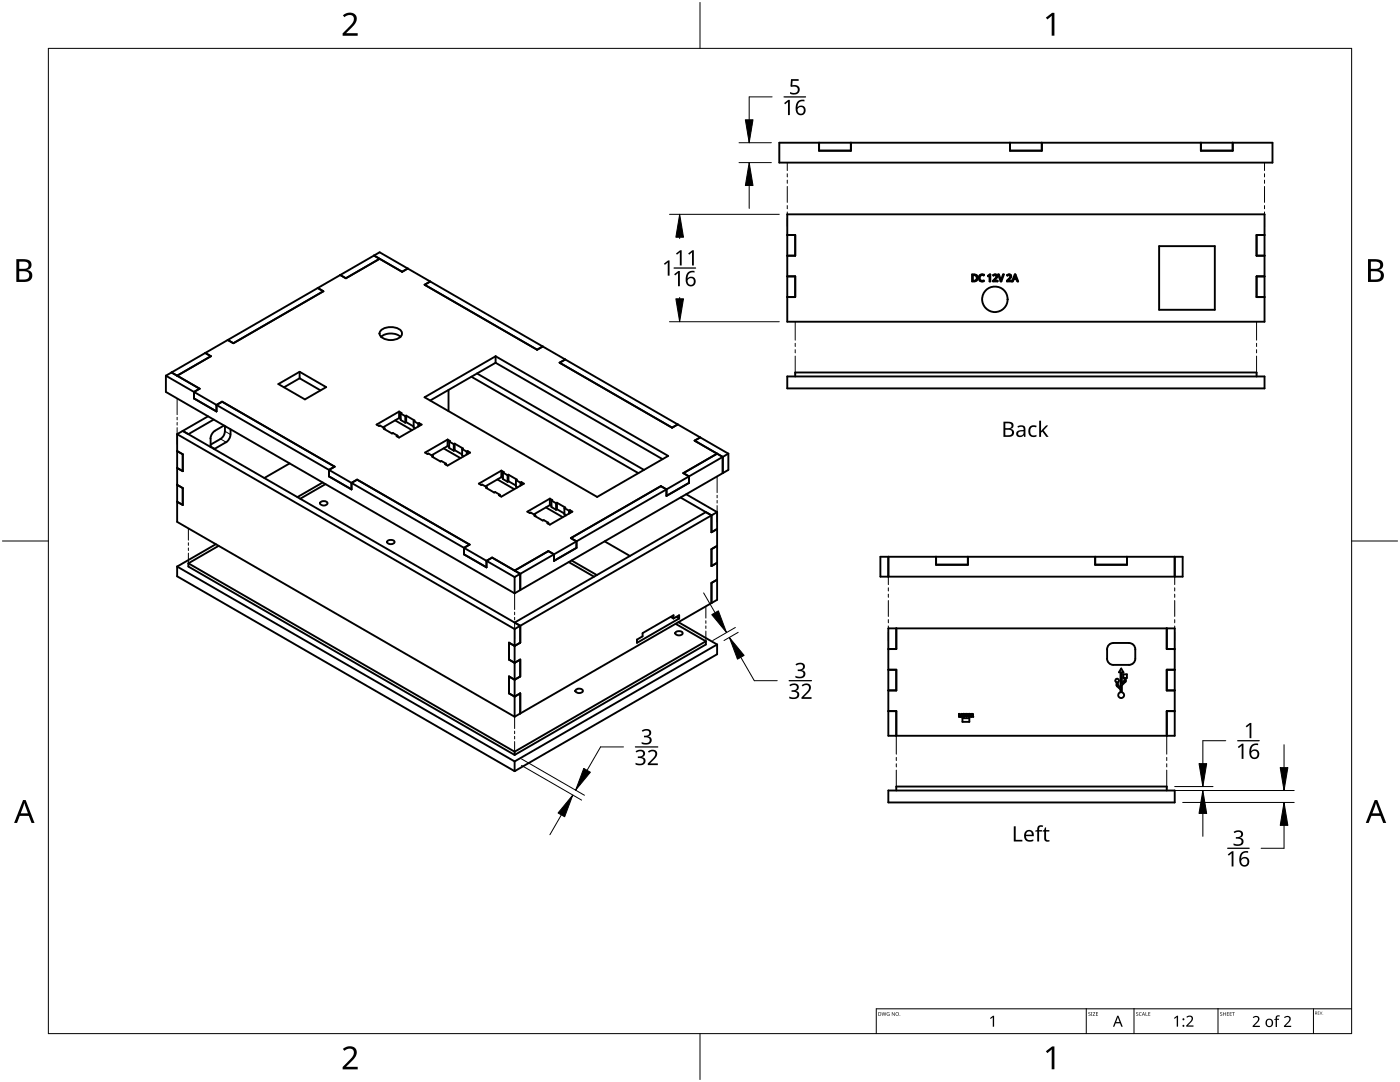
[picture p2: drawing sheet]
<svg xmlns="http://www.w3.org/2000/svg" width="279mm" height="216mm" viewBox="0 0 279 216" stroke-linecap="round" stroke-linejoin="round" font-family="sans-serif">
<g fill="none" stroke="#000" stroke-width=".38">
<path d="M155.5 28.5h98.5v3.9h-98.5zM163.5 28.5v1.6h6.3v-1.6M201.6 28.5v1.6h6.3v-1.6M239.7 28.5v1.6h6.3v-1.6M63.4 57.5l1.1 .6-17.9 10.4-1.1-.7M63.4 57.5l-17.9 10.3M67.9 54.9l-4.5 2.6M74.6 51l5.7 3.2 1.1-.6M74.6 51l1.2-.7 32.5 18.8M74.6 51l-6.7 3.9M75.8 51.6l-6.8 3.9-1.1-.6M85.9 56.2l-1.2 .6 22.5 13 1.1-.7"/>
<path d="M157.1 42.8h95.3v21.4h-95.3zM157.1 46.9h1.6v4.1h-1.6M157.1 55.1h1.6v4.2h-1.6M194 54.8a.75 .75 0 0 1 1 .3 .75 .75 0 0 1-.4 1l-.6 .1zM194.2 54.9a.59 .59 0 0 1 .7 .6 .59 .59 0 0 1-.7 .5zM195.5 54.9l.5-.2 .4 .1-.1 .2a.57 .57 0 0 0-.8 .5 .57 .57 0 0 0 .8 .5v.1a.73 .73 0 0 1-.9-.2 .73 .73 0 0 1 .1-1zM197.1 55l.5-.2v1.4h-.1v-1.3l-.3 .3zM198.2 54.9a.5 .5 0 0 1 .8 .1 .5 .5 0 0 1-.3 .7l-.3 .3h.7v.2h-.9l.3-.6a.39 .39 0 0 0 .4-.3 .39 .39 0 0 0-.4-.4l-.2 .1zM199.2 54.8h.2l.4 1.2 .4-1.2h.1l-.5 1.4h-.1zM201 54.9a.5 .5 0 0 1 .8 .1 .5 .5 0 0 1-.3 .7l-.4 .3h.8v.2h-.9l.3-.6a.39 .39 0 0 0 .3-.3 .39 .39 0 0 0-.3-.4l-.2 .1zM202.5 54.8h.2l.5 1.4h-.2l-.1-.5h-.6l-.2 .5h-.1zM202.6 54.9l.2 .7h-.4z"/>
<path d="M231.3 49.1h11.1v12.7h-11.1zM252.4 46.9h-1.6v4.1h1.6M252.4 55.1h-1.6v4.2h1.6M33.1 75l59.5 34.3M33.1 75v3.2l69.6 40.2M34.2 74.3l5.6 3.3-1.1 .6v1.3l4.5 2.6v-1.3l1.1-.6 22.5 12.9-1.1 .7v1.3l4.5 2.6v-1.3l1.1-.7 22.4 13-1.1 .6M41 70.4l1.1 .7-6.7 3.9M41 70.4l-7.9 4.6M45.5 67.8l-4.5 2.6M55.6 76.6l4.2-2.4 5.3 3-4.2 2.5zM59.8 74.2v1.3M59.8 75.5l-3.1 1.8"/>
<path d="M59.8 75.5l4.2 2.4M76 67.2a3.1 3.1 0 0 1 3.9 0M76.1 65.9a3.4 3.4 0 0 1 3.8 0 1.08 1.08 0 0 1 .2 1.1 1.08 1.08 0 0 1-1 .7 2.98 2.98 0 0 1-3.3-.8l-.1-.4zM84.7 79.3l14.2-8.2 34.5 19.9-14.2 8.2zM89.5 77.8v4.2M94.1 75.2l33.3 19.2M95.2 74.5l33.3 19.3M98.9 72.4l-13 7.5M98.9 72.4l33.3 19.2M98.9 71.1v1.3M108.3 69.1l37.1 21.4M112.8 71.7l-1.1 .7 22.4 12.9 1.2-.6"/>
<path d="M157.1 75.1h95.3v2.4h-95.3zM158.7 75.1v-.8h92.1v.8M35.4 96.7l1.1 .7v3.4l-1.1-.7M35.4 86.6l67.3 38.9M35.4 90l1.1 .7v3.3l-1.1-.6M35.4 86.6v17.5l67.3 38.9M36.5 86l-1.1 .6M36.5 86l67.3 38.9M41.5 83.1l-5 2.9M42 89v.2M42 87.5v1.5M42.6 83.7l-5 2.9"/>
<path d="M42.9 86l-.6 .6-.3 .9M42.9 89.5l-.2 .1M44 87.6l-2 1.1M44.7 84.9l-1.8 1M44.9 86.1l-.3 .9-.6 .6M44.9 85v1.1M45.1 88.2l-2.2 1.3M46 86.7l-.3 .9-.6 .7M46 85.7v1M57.8 92.5l-5 2.9M64.4 96.3l-5 2.9M65 96.6l-5.1 2.9"/>
<path d="M76.7 85.4v.2M76.7 85.4l-.1 .1 1.6 1 .2-.1 .9 .5M78.9 83.9l3.3 1.9M79.3 86.9v.2M79.6 83.4l.4 .2M79.6 82.1l-4.4 2.6 .4 .3 .2-.1 .9 .5M79.6 82.1l.5 .3-.1 .1M79.6 83.4l-3.1 1.9M79.6 82.1v1.3M80 82.5l.9 .5M80 82.5v1.3l.9 .5M80.9 83v1.3"/>
<path d="M81.1 84.2l-.2 .1M81.1 84.2l1.5 .9M81.1 82.9l-.2 .1M81.1 82.9l1.6 1-.1 .1M81.1 82.9v1.3M82.6 84v1.3l.2 .2M82.6 84l.9 .5M83.5 84.5v.6M83.7 84.4l.4 .3-4.5 2.6-.4-.3 .1-.1M83.7 84.4l-.2 .1M83.7 84.4v.6M86.4 91v.2"/>
<path d="M86.4 91l-.2 .1 1.7 1 .2-.1 .9 .5M88.5 89.5l3.4 1.9M89 92.5v.2M89.3 89l.3 .2M89.3 89l-3.2 1.9M89.3 87.7l-4.5 2.6 .5 .3 .2-.1 .9 .5M89.3 87.7l.5 .3-.2 .1M89.3 87.7v1.3M89.6 88.1v1.3l1 .5M89.6 88.1l1 .5M90.6 88.6v1.3M90.7 88.5v1.3"/>
<path d="M90.7 89.8l1.5 .9M90.7 89.8l-.1 .1M90.7 88.5l1.7 1-.2 .1M90.7 88.5l-.1 .1M92.2 89.6v1.3l.3 .2M92.2 89.6l1 .5M93.2 90.1v.6M93.3 90l.5 .3-4.5 2.6-.5-.3 .2-.1M93.3 90l-.1 .1M93.3 90v.6M97.2 97.2l-.2 .1 1.6 1 .2-.1 .9 .5M97.2 97.2v.2"/>
<path d="M99.3 95.7l3.3 1.9M99.7 98.7v.2M100.1 95.2l.3 .2M100.1 93.9l-4.5 2.6 .5 .3 .1-.1 1 .5M100.1 93.9l.5 .3-.2 .1M100.1 95.2l-3.2 1.9M100.1 93.9v1.3M100.4 94.3l.9 .5M100.4 94.3v1.3l.9 .5M101.3 94.8v1.3M101.5 96l1.5 .9M101.5 94.7l1.6 1-.1 .1"/>
<path d="M101.5 94.7l-.2 .1M101.5 96l-.2 .1M101.5 94.7v1.3M103 95.8v1.3l.3 .2M103 95.8l.9 .5M103.9 96.3v.6M104.1 96.2v.6M104.1 96.2l.5 .3-4.5 2.6-.5-.3 .1-.1M104.1 96.2l-.2 .1M109.7 99.5l-4.5 2.6 .5 .3 .2-.1 .9 .5M109.7 99.5l.5 .3-.1 .1M109.7 99.5v1.3"/>
<path d="M110.1 99.9v1.3l.9 .5M110.1 99.9l.9 .5M133 97.7l-22.4 12.9M133 97.7l-1.1-.7-18 10.4 1.2 .6v1.3l-4.5 2.6v-1.3M135.8 99.3l6.2 3.5M136.9 98.6l6.2 3.6M137.5 95.1v1.3l-4.5 2.5v-1.2M137.5 95.1l-4.5 2.6M139.7 87.3l-1.1 .6 5.6 3.3M143.1 90.5l-6.7 3.9 1.1 .7M144.2 91.2v3.2M144.2 94.4l-40.4 23.3"/>
<path d="M144.2 91.2l-6.7 3.9M145.4 90.5v3.3l-1.2 .6M145.4 90.5l-1.2 .7M35.4 113.1l67.3 38.8M35.4 113.1v1.9l67.3 38.9M37.6 112.4l65.1 37.6M37.6 112.4v.7l65.1 37.5M43.1 108.6l-7.7 4.5M43.6 108.9l-6 3.5M63.9 100.2l.7-.2a.54 .54 0 0 1 .7 .6l-.2 .1a.91 .91 0 0 1-1.3-.3zM77.3 108l.7-.3a.6 .6 0 0 1 .7 .5 .88 .88 0 0 1-1.5 0zM92.6 109.3v1.3l4.5 2.6v-1.3l1.1-.6 5.6 3.2"/>
<path d="M92.6 109.3l10.1 5.9M102.7 115.2v3.2M103.8 114.5v3.2M103.8 117.7l-1.1 .7M103.8 114.5l-1.1 .7M106.8 102.8l-.1 .1 1.6 1 .2-.1 .9 .5M106.8 102.8v.2M108.9 101.3l3.4 1.9M109.4 104.3v.2M109.7 100.8l.4 .2M109.7 100.8l-3.2 1.8M110.6 110.6l-6.8 3.9"/>
<path d="M110.6 110.6l-1.2-.6-6.7 3.9M111 100.4v1.3M111.2 100.3v1.3M111.2 101.6l1.4 .9M111.2 100.3l-.2 .1M111.2 100.3l1.6 1-.2 .1M111.2 101.6l-.2 .1M112.6 101.4v1.3l.3 .1M112.6 101.4l1 .5M113.5 112.2l5.1 2.9M113.6 101.9v.6M113.7 101.8l.5 .3-4.5 2.6-.5-.3 .2-.1"/>
<path d="M113.7 101.8l-.1 .1M113.7 101.8v.6M114.1 111.8l5 2.9M120.7 108l5 2.9M140.9 102.2l-38.2 22M142 102.8v3.4l1.1-.6M142 102.8l-38.2 22.1M143.1 102.2v17.5l-1.1 .6M143.1 115.7l-1.1 .6v4M143.1 108.9l-1.1 .7v3.3l1.1-.6M143.1 102.2l-1.1 .6M175.7 111.1h60.3v4h-60.3z"/>
<path d="M177.3 111.1v4M186.8 111.1v1.6h6.4v-1.6M218.6 111.1v1.6h6.3v-1.6M234.4 111.1v4M102.7 125.5v17.5M103.8 124.9v3.3l-1.1 .7-1.1-.7v3.4l1.1 .7 1.1-.7v3.4l-1.1 .6-1.1-.6v3.4l1.1 .6 1.1-.6v4M103.8 124.9l-1.1 .6M114.9 137.7l.7-.3a.55 .55 0 0 1 .7 .6 .96 .96 0 0 1-1.5-.1zM133.9 123.1l.5 .3M134.4 123.4v-.6l-6.2 3.5v.7l-1.1 .6v.7l8.4-4.9M134.4 123.4l1.1-.6v.6M134.8 126.2l.7-.3a.56 .56 0 0 1 .7 .5 .86 .86 0 0 1-1.5 0z"/>
<path d="M134.8 124.5l6.1 3.5M135 123.1l.5 .3M135.4 124.1l7.7 4.5M140.9 128v.6l-38.2 22M140.9 128l-38.2 22M142 120.3l-38.2 22.1M143.1 128.6l-40.4 23.3M143.1 128.6v1.9l-40.4 23.4M177.3 125.4h57.1v21.4h-57.1zM177.3 133.6h1.6v4.2h-1.6M178.9 125.4v4.1h-1.6M220.9 131.4a1.25 1.25 0 0 0 1.3 1.3h3.1a1.25 1.25 0 0 0 1.3-1.3"/>
<path d="M220.9 129.5v1.9M222.2 128.3a1.23 1.23 0 0 0-1.3 1.3M222.8 136.1a.37 .37 0 0 1-.1-.5 .37 .37 0 0 1 .5 0 .37 .37 0 0 1-.1 .5M222.8 136.7l.1 .2M222.8 136.1v.6M222.9 136.9l.7 .7v.5a.59 .59 0 0 0-.4 .9 .59 .59 0 0 0 1 0 .59 .59 0 0 0-.3-.9M223.1 136.1v.6M224.4 135.9l-.5 .4v-2.1h.3l-.4-.8-.5 .8h.3v3l-.5-.5M224.4 135.8v.1M224.4 135.8v-.5h-.2v-.7h.7v.7h-.2l-.1 .8M224.6 136l-.7 .7v1.4M225.3 128.3a1.23 1.23 0 0 1 1.3 1.3"/>
<path d="M225.3 128.3h-3.1M226.6 129.5v1.9M232.9 125.4v4.1h1.5M234.4 133.6h-1.5v4.2h1.5M102.7 150v.6M102.7 151.9v2M103.8 142.4l-1.1 .6M177.3 157.7h57.1v2.4h-57.1zM177.3 141.9h1.6v4.9M178.9 157.7v-.8h54v.8M191.4 142.5v.5v-.6l.3 .5M191.4 142.5h.1"/>
<path d="M191.4 142.5l.2 .5 .3-.5M191.7 142.9h.1M191.9 142.5l.1 .5v-.6l-.3 .5M191.9 142.5h.1M192.1 143.3h1.4v.7h-1.4zM192.4 142.4h-.1M192.7 142.4h.4l-.2 .1v.5v-.5zM193.8 142.4l.4 .1-.1 .3 .1 .2-.2-.2-.2 .2zM193.9 142.5h.2v.2h-.2zM234.4 141.9h-1.5v4.9"/>
<circle cx="198.5" cy="59.7" r="2.54"/>
<circle cx="192.3" cy="142.7" r=".21"/>
<circle cx="192.4" cy="142.7" r=".28"/>
<circle cx="193.4" cy="142.7" r=".23"/>
<circle cx="193.4" cy="142.7" r=".3"/>
</g>
<path d="M42 89l.9 .5M44 87.6l1.1 .6M44.9 86.1l1.1 .6" fill="none" stroke="#000" stroke-width=".2"/>
<g fill="none" stroke="#000" stroke-width=".2">
<path d="M157.1 32.4v1.6M157.1 34.7v.6M157.1 35.9v.7M157.1 37.2v3.2M252.4 32.4v1.6M252.4 34.7v.6M252.4 35.9v.7M252.4 37.2v3.2M157.1 41v.7M157.1 42.3v.6M157.1 43.6v1.5M252.4 41v.7"/>
<path d="M252.4 42.3v.6M252.4 43.6v1.5M35.4 79.5v3.2M158.7 64.2v3.7M158.7 68.5v.6M158.7 69.8v.6M158.7 71v3.7M250.8 64.2v3.7M250.8 68.5v.6M250.8 69.8v.6M250.8 71v3.7M35.4 83.3v.5"/>
<path d="M35.4 84.3v.5M35.4 85.3v3.3M143.1 95.1v3.2M143.1 98.8v.5M143.1 99.9v.5M37.6 105.4v2.4M37.6 108.3v.5M37.6 109.3v.6M37.6 110.4v2.3M102.7 118.4v3.2M143.1 100.9v3.2M177.3 115.1v1.6"/>
<path d="M177.3 117.3v.6M177.3 118.6v.6M177.3 119.8v3.2M234.4 115.1v1.6M234.4 117.3v.6M234.4 118.6v.6M234.4 119.8v3.2M102.7 122.1v.6M102.7 123.2v.5M102.7 124.2v3.3M140.9 121v2.3M140.9 123.9v.5"/>
<path d="M140.9 124.9v.5M140.9 125.9v2.4M177.3 123.6v.7M177.3 124.9v.6M177.3 126.2v1.6M234.4 123.6v.7M234.4 124.9v.6M234.4 126.2v1.6M102.7 143v2.4M102.7 145.9v.5M102.7 146.9v.5M102.7 148v2.3"/>
<path d="M178.9 146.8v3.7M178.9 151.1v.7M178.9 152.4v.6M178.9 153.7v3.6M232.9 146.8v3.7M232.9 151.1v.7M232.9 152.4v.6M232.9 153.7v3.6"/>
</g>
<path d="M9.7 9.7h260v196.5h-260z" fill="none" stroke="#000" stroke-width=".2"/>
<path d="M139.7 .5v9.2M.5 108h9.2M269.7 108h9.2M139.7 206.2v9.2" fill="none" stroke="#000" stroke-width=".2"/>
<g fill="#000">
<path d="M68.4 3.1a1.64 1.64 0 0 1 2.8 .4 2.52 2.52 0 0 1-1.2 2.2l-.9 .9h2.3v.5h-3v-.4l1.2-1.2a1.95 1.95 0 0 0 .9-2.2 1.23 1.23 0 0 0-1.8 .1zM208.7 3.5l1.3-.9h.4v4.5h-.5v-4l-.9 .8zM68.4 209.3a1.64 1.64 0 0 1 2.8 .4 2.52 2.52 0 0 1-1.2 2.2l-.9 1h2.3v.5h-3v-.5l1.2-1.2a1.95 1.95 0 0 0 .9-2.1 1.23 1.23 0 0 0-1.8 .1zM208.7 209.8l1.3-1h.4v4.6h-.5v-4l-.9 .7z"/>
<path d="M3.3 51.7h1.3a1.28 1.28 0 0 1 1.7 1.3 1.04 1.04 0 0 1-.9 .9 1.23 1.23 0 0 1 1 1.5 1.23 1.23 0 0 1-1.5 .9h-1.6zM3.8 54.1v1.7h1a.86 .86 0 0 0 1-.9 .86 .86 0 0 0-1.1-.8zM3.8 52.2v1.4h.9a.78 .78 0 0 0 1-.7 .78 .78 0 0 0-1.1-.7z"/>
<path d="M273 51.7h1.3a1.28 1.28 0 0 1 1.7 1.3 1.04 1.04 0 0 1-.8 .9 1.23 1.23 0 0 1 1 1.5 1.23 1.23 0 0 1-1.6 .9h-1.6zM273.6 54.1v1.7h.9a.86 .86 0 0 0 1.1-.9 .86 .86 0 0 0-1.1-.8zM273.6 52.2v1.4h.8a.78 .78 0 0 0 1-.7 .78 .78 0 0 0-1.1-.7z"/>
<path d="M4.6 159.6h.5l1.8 4.6h-.6l-.6-1.4h-1.8l-.5 1.4h-.6zM4.8 160.2l-.7 2.1h1.5z"/>
<path d="M274.3 159.6h.6l1.7 4.6h-.6l-.5-1.4h-1.8l-.6 1.4h-.5zM274.6 160.2l-.7 2.1h1.4z"/>
</g>
<path d="M216.8 201.3v4.9M226.3 201.3v4.9M243.1 201.3v4.9M262.1 201.3v4.9M269.7 201.3h-94.8v4.9" fill="none" stroke="#000" stroke-width=".2"/>
<g fill="#000">
<path d="M175.9 202l.3 .6 .2-.6 .2 .6 .3-.6-.2 .7-.3-.6-.3 .6zM177 202.1l.5-.1-.3 .1-.2 .2 .3 .3h.2v-.2l-.2-.1h.2v.4l-.5-.1zM178 202l.5 .6 .1-.6v.7l-.5-.6-.1 .6zM197.6 203.1l.6-.4h.2v2.2h-.3v-1.9l-.4 .3zM217.2 202h.3l.1 .1a.18 .18 0 0 0-.2 0 .18 .18 0 0 0-.1 .2 .18 .18 0 0 0 .3 0 .23 .23 0 0 1-.1 .4 .23 .23 0 0 1-.3-.1 .18 .18 0 0 0 .3 .1 .18 .18 0 0 0 0-.3l-.3-.2zM217.7 202h.3v.7h-.3zM218.1 202h.5l-.4 .6 .4 .1h-.5l.4-.7zM218.7 202h.4h-.3v.3h.3l-.3 .1v.2l.3 .1h-.4zM226.8 202h.2l.1 .1a.18 .18 0 0 0-.2 0 .18 .18 0 0 0 0 .2 .18 .18 0 0 0 .2 0 .23 .23 0 0 1 0 .4 .23 .23 0 0 1-.4-.1 .18 .18 0 0 0 .3 .1 .18 .18 0 0 0 0-.3l-.2-.2zM227.4 202.1l.2-.1 .2 .1a.29 .29 0 0 0-.4 .2 .29 .29 0 0 0 .4 .3l-.1 .1-.3-.1zM228.6 202l.1 .6 .3 .1h-.4zM229.2 202h.4h-.3v.3h.2l-.2 .1v.2l.3 .1h-.4z"/>
<path d="M234.3 203.1l.6-.4h.2v2.2h-.3l.1-1.9-.5 .3zM236.8 202.9a.76 .76 0 0 1 1.2 0 .76 .76 0 0 1-.4 1.1l-.5 .6h1.1v.3h-1.5v-.3l.8-.8a.52 .52 0 0 0 .3-.8 .52 .52 0 0 0-.9 .1zM243.5 202h.3l.1 .1a.18 .18 0 0 0-.3 0 .18 .18 0 0 0 0 .2 .18 .18 0 0 0 .3 0 .23 .23 0 0 1-.1 .4 .23 .23 0 0 1-.3-.1 .18 .18 0 0 0 .2 .1 .18 .18 0 0 0 .1-.3l-.3-.2zM244.1 202l.1 .3h.4v-.3v.7v-.3h-.4l-.1 .3zM244.8 202h.5h-.4v.3h.3l-.3 .1v.2l.4 .1h-.5zM245.4 202h.4h-.3v.3h.3l-.3 .1v.2l.3 .1h-.4zM245.9 202h.5h-.2v.7l-.1-.7zM250 203a.76 .76 0 0 1 1.2-.1 .76 .76 0 0 1-.3 1.2l-.6 .6h1.1v.2h-1.4v-.2l.8-.8a.52 .52 0 0 0 .2-.8 .52 .52 0 0 0-.8 0zM254.7 202.7l.3-.1h.4v.3l-.4-.1-.1 .2-.1 .3h.5v.2h-.5v1.4h-.2v-1.4h-.3v-.1l.3-.1zM256.3 203a.76 .76 0 0 1 1.2-.1 .76 .76 0 0 1-.4 1.2l-.5 .6h1.1v.2h-1.5v-.2l.8-.8a.52 .52 0 0 0 .3-.8 .52 .52 0 0 0-.9 0zM263 201.8h.3l-.2 .1v.2h.2l-.2 .1v.2l.2 .1h-.3zM263.4 201.8l.2 .6 .3-.6-.2 .7z"/>
<path d="M175.3 202l.5 .1 .1 .3-.2 .2-.4 .1zM175.4 202v.6h.2l.1-.4z"/>
<path d="M178.7 202.3a.37 .37 0 0 1 .7 0 .37 .37 0 0 1-.7 0zM178.8 202.3a.3 .3 0 0 0 .6 0 .3 .3 0 0 0-.6 0z"/>
<path d="M223 202.7h.2l.9 2.2h-.3l-.3-.7h-.8l-.3 .7h-.3zM223.1 203l-.4 .9h.7z"/>
<path d="M228.2 202l.3 .7-.2-.2h-.2l-.2 .2zM228.2 202.1l-.1 .3h.2z"/>
<path d="M252.8 203.5a.77 .77 0 0 1 .8-.2 .77 .77 0 0 1 .5 .8 .81 .81 0 0 1-1.1 .8 .81 .81 0 0 1-.3-1.3zM253 203.6l-.2 .5a.52 .52 0 0 0 .6 .6 .52 .52 0 0 0 .4-.7 .48 .48 0 0 0-.3-.5 .48 .48 0 0 0-.5 .1z"/>
<path d="M262.5 201.8h.1a.17 .17 0 0 1 .2 .2 .17 .17 0 0 1-.1 .2l.2 .3-.4-.3v.3zM262.5 201.9v.2h.2v-.2z"/>
<circle cx="179.6" cy="202.6" r=".07"/>
<circle cx="236.2" cy="204.7" r=".2"/>
<circle cx="236.2" cy="203.4" r=".2"/>
<circle cx="264" cy="202.4" r=".06"/>
</g>
<g fill="#000">
<path d="M157.9 15.8h1.5v.3h-1.2l-.1 .9h.5a.99 .99 0 0 1 1 1.1 .99 .99 0 0 1-1.4 .8l-.5-.2v-.3a.88 .88 0 0 0 .9 .2 .88 .88 0 0 0 .6-.8 .85 .85 0 0 0-1.3-.5l-.2-.1zM156.5 20.6l.8-.7h.3v3.1h-.3v-2.7l-.6 .5zM132.5 52.6l.8-.6h.3v3h-.3v-2.6l-.6 .5zM134.5 54.7l.9-.6h.3v3h-.4v-2.6l-.6 .5zM134.9 50.6l.8-.7h.3v3.1h-.3v-2.7l-.6 .5zM137.3 50.6l.9-.7h.3v3.1h-.4v-2.7l-.6 .5zM205.5 85.2l.4-.3h.6l.4 .1-.1 .3a.83 .83 0 0 0-1.2 .7 .83 .83 0 0 0 1.1 .8h.2v.3h-.2a1.14 1.14 0 0 1-1.3-.2 1.14 1.14 0 0 1-.1-1.4zM207.4 83.9h.4l-.1 2.1 1.1-1.1h.4l-.9 1 1 1.3h-.5l-.8-1.1-.2 .2v.9h-.4zM157.5 136.7a1.06 1.06 0 0 1 1.2-.4 1.06 1.06 0 0 1 .7 1l-.2 .4-.4 .2a.82 .82 0 0 1 .7 .9 .82 .82 0 0 1-.9 .7l-1.1-.2v-.3a1.08 1.08 0 0 0 1.6-.3 .62 .62 0 0 0-.8-.7h-.3v-.3a.7 .7 0 0 0 .7 0 .7 .7 0 0 0 .3-.7 .89 .89 0 0 0-1.3-.1zM158.8 132.6a1.09 1.09 0 0 1 1-.4 1.09 1.09 0 0 1 .8 .8 .74 .74 0 0 1-.6 .7 .81 .81 0 0 1 .8 .9 .81 .81 0 0 1-1 .7l-1.1-.1v-.4a1.08 1.08 0 0 0 1.6-.2 .62 .62 0 0 0-.8-.7h-.3v-.3a.7 .7 0 0 0 .8-.1 .7 .7 0 0 0 .2-.7 .89 .89 0 0 0-1.3 0zM160 136.7a1.01 1.01 0 0 1 1.2-.3 1.01 1.01 0 0 1 .6 1l-.2 .5-1.2 1.2h1.6v.4h-2v-.4l1-1.1a.72 .72 0 0 0 .5-.6 .72 .72 0 0 0-.5-.7l-.8 .3zM126.8 149.9a1.09 1.09 0 0 1 1.1-.4 1.09 1.09 0 0 1 .8 .8 .74 .74 0 0 1-.6 .8 .81 .81 0 0 1 .7 .9 .81 .81 0 0 1-.9 .7l-1.1-.2v-.3a1.08 1.08 0 0 0 1.6-.3 .62 .62 0 0 0-.8-.6h-.3v-.4a.7 .7 0 0 0 .8 0 .7 .7 0 0 0 .2-.7 .89 .89 0 0 0-1.3 0z"/>
<path d="M128.1 145.8a1.09 1.09 0 0 1 1.1-.4 1.09 1.09 0 0 1 .8 .8 .74 .74 0 0 1-.7 .8 .81 .81 0 0 1 .8 .8 .81 .81 0 0 1-.9 .8l-1.1-.2v-.3a1.08 1.08 0 0 0 1.6-.3 .62 .62 0 0 0-.9-.7h-.3v-.3a.7 .7 0 0 0 .8-.1 .7 .7 0 0 0 .2-.7 .89 .89 0 0 0-1.2 0zM129.3 149.9a1.01 1.01 0 0 1 1.2-.3 1.01 1.01 0 0 1 .6 1l-.2 .6-1.2 1.1h1.6v.4h-2v-.3l1.1-1.2a.72 .72 0 0 0 .4-.6 .72 .72 0 0 0-.4-.7l-.9 .3zM247 149l.9-.6h.3v3h-.4v-2.6l-.6 .5zM248.6 144.9l.8-.6h.3v3h-.3v-2.7l-.6 .5zM202.3 164.9h.4v2.7h1.3v.3h-1.7zM207.2 164.9l.8-.2h.2l-.1 .3a.48 .48 0 0 0-.6 .1 .48 .48 0 0 0-.1 .5h.5v.3h-.5v2h-.4v-2h-.4v-.2l.4-.1zM208.5 165.1h.3v.5h.6v.3h-.6v1.3l.2 .4h.4v.3a.69 .69 0 0 1-1-.6v-1.4h-.3v-.2l.3-.1zM245 170.5l.9-.6h.3v3h-.4v-2.7l-.6 .5zM246.2 166a1.06 1.06 0 0 1 1.1-.4 1.06 1.06 0 0 1 .8 1l-.2 .3-.4 .3a.82 .82 0 0 1 .7 .9 .82 .82 0 0 1-.9 .7l-1.1-.2v-.3a1.08 1.08 0 0 0 1.6-.3 .62 .62 0 0 0-.9-.7h-.3v-.3a.7 .7 0 0 0 .8 0 .7 .7 0 0 0 .3-.7 .89 .89 0 0 0-1.3-.1z"/>
<path d="M159.2 20.2l.5-.3h.5h.3v.3a1.03 1.03 0 0 0-1.3 1.2 .95 .95 0 0 1 1.5 0 .95 .95 0 0 1-.3 1.5 1.13 1.13 0 0 1-1.3-.2 1.13 1.13 0 0 1-.3-1.3l.1-.7zM159.2 22a.66 .66 0 0 0 1.3 0 .66 .66 0 0 0-1.3 0z"/>
<path d="M137.3 54.4l.5-.3 .4-.1 .4 .1v.3a1.03 1.03 0 0 0-1.4 1.2 .96 .96 0 0 1 1.6 0 .96 .96 0 0 1-.5 1.5 1.09 1.09 0 0 1-1.5-1.3l.1-.8zM137.2 56.2a.66 .66 0 0 0 1.3 0 .66 .66 0 0 0-1.3 0z"/>
<path d="M200.3 84.1h.8a.81 .81 0 0 1 1 .3 .81 .81 0 0 1 0 .9l-.4 .3a.83 .83 0 0 1 .7 1 .83 .83 0 0 1-1.1 .6h-1zM200.6 85.8v1.1h.7a.57 .57 0 0 0 .7-.6 .57 .57 0 0 0-.8-.5zM200.6 84.5v.9h.6a.52 .52 0 0 0 .7-.5 .52 .52 0 0 0-.8-.4z"/>
<path d="M203.1 85.1a.93 .93 0 0 1 .9-.3 .93 .93 0 0 1 .6 .8v1.6h-.2l-.1-.3a.74 .74 0 0 1-1.2 .2 .74 .74 0 0 1 .1-1.2l1.1-.1a.53 .53 0 0 0-.2-.6 .53 .53 0 0 0-.6 0l-.3 .1zM203.3 86.3a.5 .5 0 0 0 .3 .7 .5 .5 0 0 0 .6-.5l.1-.4z"/>
<path d="M249.8 148.7l.4-.3 .5-.1 .4 .1v.3a1.03 1.03 0 0 0-1.4 1.2 .95 .95 0 0 1 1.5 0 .95 .95 0 0 1-.3 1.4 1.08 1.08 0 0 1-1.2 0 1.08 1.08 0 0 1-.4-1.2l.1-.7zM249.7 150.5a.66 .66 0 0 0 1.3 0 .66 .66 0 0 0-1.3 0z"/>
<path d="M204.6 165.9a.98 .98 0 0 1 1.3-.2 .98 .98 0 0 1 .4 1.1h-1.5a.87 .87 0 0 0 .5 .8 .87 .87 0 0 0 .9-.1v.3a1.24 1.24 0 0 1-1.6-.2 1.24 1.24 0 0 1 0-1.7zM205 166.1l-.2 .4h1.1a.55 .55 0 0 0-.5-.6z"/>
<path d="M247.8 170.2l.4-.3 .5-.1 .4 .1v.3a1.03 1.03 0 0 0-1.4 1.1 .96 .96 0 0 1 1.6 .1 .96 .96 0 0 1-.5 1.5 1.09 1.09 0 0 1-1.5-1.3l.2-.9zM247.7 172a.66 .66 0 0 0 1.3 0 .66 .66 0 0 0-1.3 0z"/>
</g>
<g fill="none" stroke="#000" stroke-width=".2">
<path d="M154.1 19.3h-4.6v9.2M149.5 37v4.6M153.9 32.4h-6.4M153.9 28.5h-6.4M135.6 47.3v.3M135.6 59.4v.2M155.5 42.8h-21.9M155.5 64.2h-21.9M140.4 118.3l2.3 4M145.6 127.2l4.9 8.6h4.6M146.8 125.2l-4.6 2.6M147.3 126.2l-2.8 1.6"/>
<path d="M104.1 151.4l12.5 7.3M104.1 152.7l12 7M124.4 149h-4.5l-5 8.7M242.1 156.9h-7.7M244.6 147.8h-4.5v9.1M256.3 148.6v4.6M258.3 157.7h-23.9M112 162.6l-2.3 4M240.1 162.3v4.6M256.3 160.1v9.2h-4.6M258.3 160.1h-22.3"/>
</g>
<path d="M149.5 32.4l.8 4.6h-1.5zM148.8 23.9h1.5l-.8 4.6zM135.6 42.8l.8 4.5h-1.5zM134.9 59.6h1.5l-.8 4.6zM142 122.6l1.4-.7 1.6 4.3zM145.6 127.2l2.9 3.6-1.3 .7zM116.5 153.3l1.3 .8-2.9 3.6zM239.3 152.4h1.5l-.7 4.5zM255.5 153.2h1.5l-.7 4.5zM114.3 158.6l-1.6 4.4-1.3-.8zM240.1 157.7l.7 4.6h-1.5zM256.3 160.1l.7 4.6h-1.5z" fill="#000" stroke="#000" stroke-width=".2"/>
<path d="M156.5 19.3h4.3M138.8 53.5h-4.3M157.5 135.8h4.4M126.8 149h4.5M251.3 147.8h-4.3M249.3 169.3h-4.3" fill="none" stroke="#000" stroke-width=".25"/>
</svg>
